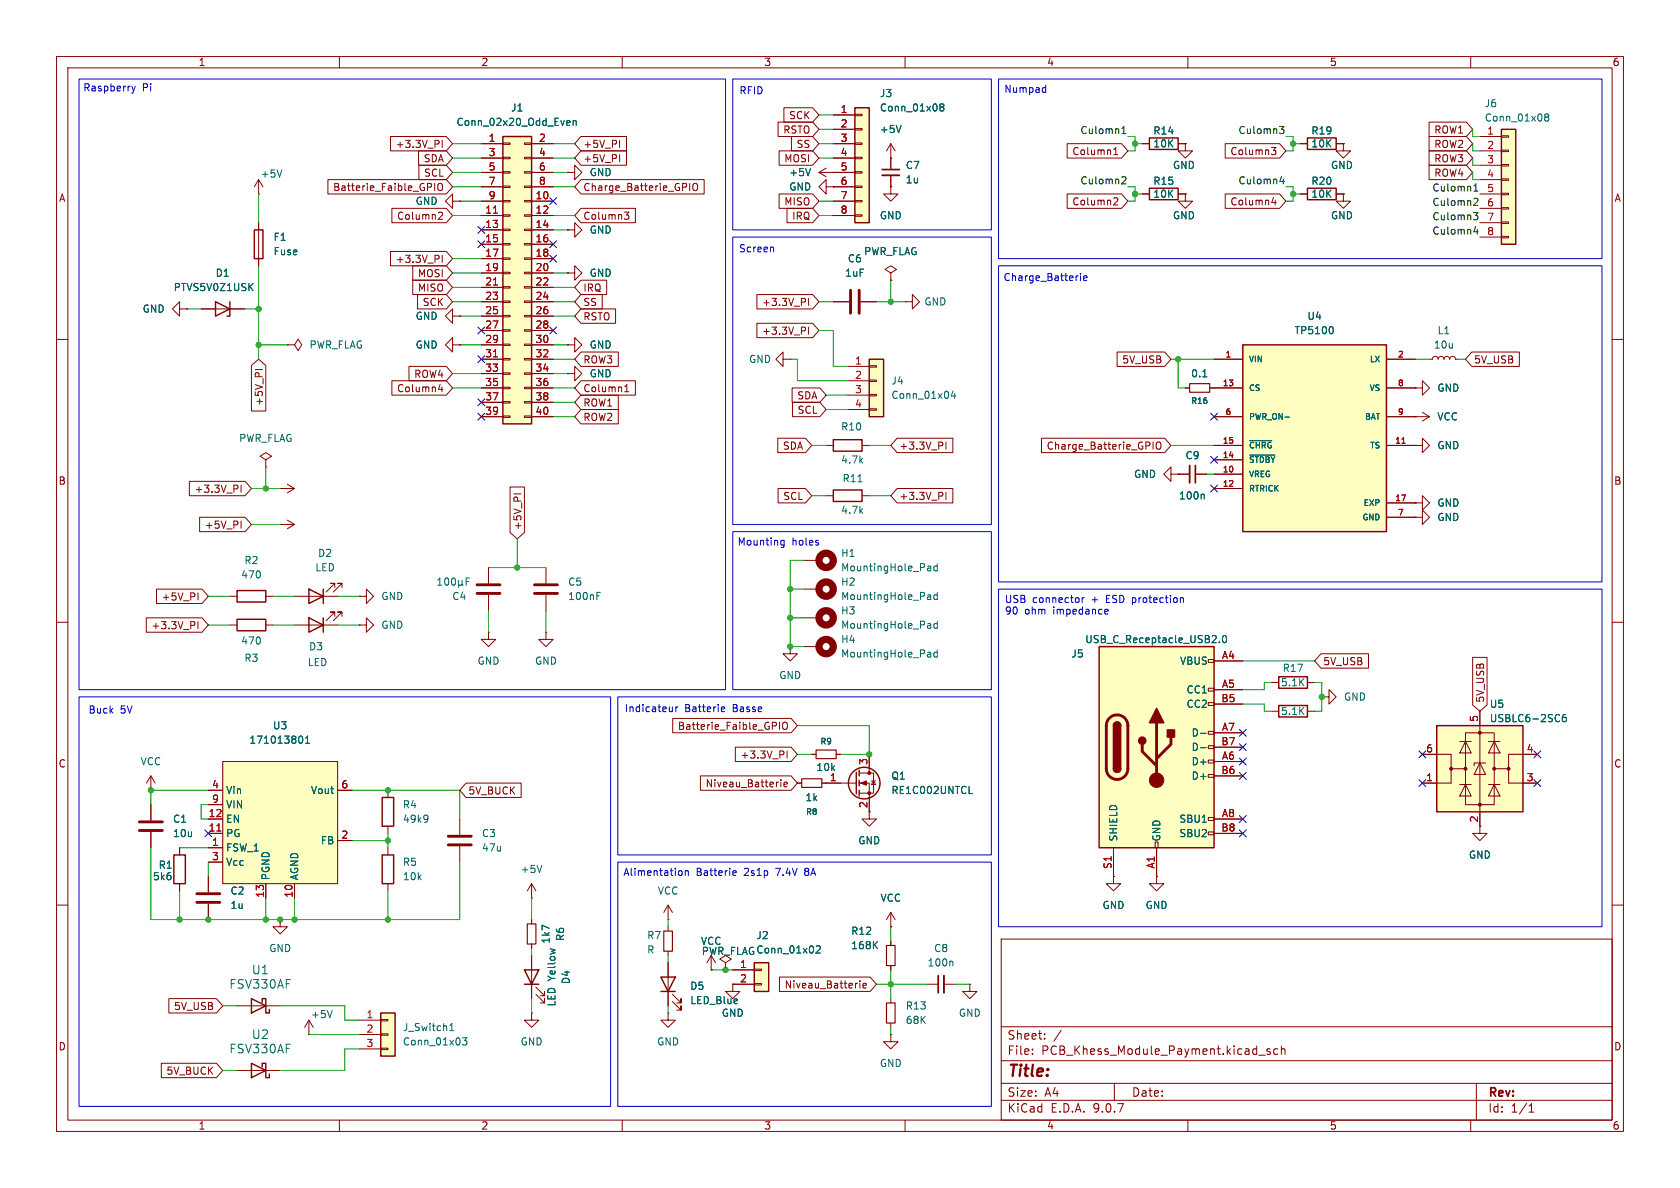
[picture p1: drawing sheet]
<svg xmlns="http://www.w3.org/2000/svg" width="297mm" height="210mm" viewBox="0 0 297 210" stroke-linecap="round" stroke-linejoin="round" font-family="sans-serif">
<defs><g id="words">
<text font-size="2.8" fill="#840000" x="178" y="190.9">Title:</text>
<g font-size="2.1" fill="#006464">
<text x="44.4" y="172.4">U1</text>
<text x="40.4" y="175">FSV330AF</text>
<text x="44.4" y="183.9">U2</text>
<text x="40.4" y="186.4">FSV330AF</text>
</g>
<g font-size="2.1" fill="#840000">
<text x="178" y="184">Sheet:</text>
<text x="178" y="186.7">File:</text>
<text x="184.1" y="186.7">PCB_Khess_Module_Payment.kicad_sch</text>
<text x="178" y="196.9">KiCad</text>
<text x="178" y="194.1">Size:</text>
<text x="184.7" y="194.1">A4</text>
<text x="185.7" y="196.9">E.D.A.</text>
<text x="193.3" y="196.9">9.0.7</text>
<text x="200" y="194.1">Date:</text>
<text x="263" y="194.3">Rev:</text>
<text x="263" y="196.9">Id:</text>
<text x="267.1" y="196.9">1/1</text>
</g>
<g font-size="1.8" fill="#840000">
<text x="35" y="11.9">1</text>
<text x="85" y="11.9">2</text>
<text x="135" y="11.9">3</text>
<text x="185" y="11.9">4</text>
<text x="235" y="11.9">5</text>
<text x="285" y="11.9">6</text>
<text x="138.4" y="23.8">RSTO</text>
<text x="139.4" y="21.3">SCK</text>
<text x="253.5" y="23.8">ROW1</text>
<text x="69.9" y="26.4">+3.3V_PI</text>
<text x="74.8" y="28.9">SDA</text>
<text x="103" y="28.9">+5V_PI</text>
<text x="103" y="26.4">+5V_PI</text>
<text x="138.6" y="28.9">MOSI</text>
<text x="140.7" y="26.4">SS</text>
<text x="189.5" y="27.6">Column1</text>
<text x="217.4" y="27.6">Column3</text>
<text x="253.5" y="28.9">ROW3</text>
<text x="253.5" y="26.4">ROW2</text>
<text x="10.3" y="35.9">A</text>
<text x="58.8" y="34">Batterie_Faible_GPIO</text>
<text x="74.9" y="31.4">SCL</text>
<text x="103" y="34">Charge_Batterie_GPIO</text>
<text x="253.5" y="31.4">ROW4</text>
<text x="285.3" y="35.9">A</text>
<text x="70.1" y="39.1">Column2</text>
<text x="103" y="39.1">Column3</text>
<text x="138.6" y="36.5">MISO</text>
<text x="139.9" y="39.1">IRQ</text>
<text x="189.5" y="36.5">Column2</text>
<text x="217.4" y="36.5">Column4</text>
<text x="69.9" y="46.7">+3.3V_PI</text>
<text x="73.8" y="51.8">MISO</text>
<text x="73.8" y="49.2">MOSI</text>
<text x="103" y="51.8">IRQ</text>
<text x="74.6" y="54.3">SCK</text>
<text x="103" y="56.8">RSTO</text>
<text x="103" y="54.3">SS</text>
<text x="134.6" y="59.4">+3.3V_PI</text>
<text x="134.6" y="54.3">+3.3V_PI</text>
<text x="103" y="64.5">ROW3</text>
<text x="198.3" y="64.5">5V_USB</text>
<text x="260.5" y="64.5">5V_USB</text>
<text x="46.7" y="71.8" transform="rotate(-90 46.7 71.8)">+5V_PI</text>
<text x="70.1" y="69.5">Column4</text>
<text x="73.1" y="67">ROW4</text>
<text x="103" y="69.5">Column1</text>
<text x="140.8" y="70.8">SDA</text>
<text x="103" y="72.1">ROW1</text>
<text x="103" y="74.6">ROW2</text>
<text x="140.9" y="73.3">SCL</text>
<text x="138.3" y="79.7">SDA</text>
<text x="158.9" y="79.7">+3.3V_PI</text>
<text x="184.9" y="79.7">Charge_Batterie_GPIO</text>
<text x="10.3" y="85.9">B</text>
<text x="34.3" y="87.3">+3.3V_PI</text>
<text x="138.4" y="88.6">SCL</text>
<text x="158.9" y="88.6">+3.3V_PI</text>
<text x="285.3" y="85.9">B</text>
<text x="36.1" y="93.7">+5V_PI</text>
<text x="92.4" y="93.8" transform="rotate(-90 92.4 93.8)">+5V_PI</text>
<text x="28.5" y="106.4">+5V_PI</text>
<text x="26.7" y="111.4">+3.3V_PI</text>
<text x="233.8" y="117.8">5V_USB</text>
<text x="262.6" y="124.3" transform="rotate(-90 262.6 124.3)">5V_USB</text>
<text x="119.7" y="129.2">Batterie_Faible_GPIO</text>
<text x="10.3" y="135.9">C</text>
<text x="130.8" y="134.3">+3.3V_PI</text>
<text x="285.3" y="135.9">C</text>
<text x="82.7" y="140.7">5V_BUCK</text>
<text x="124.6" y="139.4">Niveau_Batterie</text>
<text x="153.4" y="142.9" transform="rotate(-90 153.4 142.9)">2</text>
<text x="261.4" y="145.5" transform="rotate(-90 261.4 145.5)">2</text>
<text x="30.7" y="178.8">5V_USB</text>
<text x="138.6" y="174.9">Niveau_Batterie</text>
<text x="10.3" y="185.9">D</text>
<text x="285.3" y="185.9">D</text>
<text x="29.3" y="190.2">5V_BUCK</text>
<text x="35" y="199.9">1</text>
<text x="85" y="199.9">2</text>
<text x="135" y="199.9">3</text>
<text x="185" y="199.9">4</text>
<text x="235" y="199.9">5</text>
<text x="285" y="199.9">6</text>
</g>
<g font-size="1.8" fill="#0000c2">
<text x="14.6" y="16.4">Raspberry</text>
<text x="25.2" y="16.4">Pi</text>
<text x="130.6" y="16.9">RFID</text>
<text x="177.4" y="16.6">Numpad</text>
<text x="177.3" y="49.9">Charge_Batterie</text>
<text x="130.3" y="96.5">Mounting</text>
<text x="140" y="96.5">holes</text>
<text x="177.5" y="106.7">USB</text>
<text x="182.5" y="106.7">connector</text>
<text x="193.1" y="106.7">+</text>
<text x="195.8" y="106.7">ESD protection</text>
<text x="177.5" y="108.7">90</text>
<text x="181.1" y="108.7">ohm</text>
<text x="186.3" y="108.7">impedance</text>
<text x="15.6" y="126.3">Buck</text>
<text x="21.3" y="126.3">5V</text>
<text x="110.4" y="126.1">Indicateur</text>
<text x="121" y="126.1">Batterie</text>
<text x="129.6" y="126.1">Basse</text>
<text x="110.1" y="155">Alimentation</text>
<text x="123.1" y="155">Batterie</text>
<text x="131.7" y="155">2s1p</text>
<text x="137.4" y="155">7.4V</text>
<text x="142.7" y="155">8A</text>
</g>
<g font-size="1.8" fill="#006464">
<text x="155.5" y="17.4">J3</text>
<text x="80.6" y="22.5">Conn_02x20_Odd_Even</text>
<text x="90.2" y="19.9">J1</text>
<text x="155.4" y="23.7">+5V</text>
<text x="155.5" y="19.9">Conn_01x08</text>
<text x="203.8" y="24">R14</text>
<text x="231.7" y="24">R19</text>
<text x="262.4" y="19.2">J6</text>
<text x="262.4" y="21.7">Conn_01x08</text>
<text x="203.8" y="26.3">10K</text>
<text x="231.7" y="26.3">10K</text>
<text x="46" y="31.6">+5V</text>
<text x="104.1" y="31.3">GND</text>
<text x="139.4" y="31.3">+5V</text>
<text x="139.4" y="33.9">GND</text>
<text x="160" y="30.1">C7</text>
<text x="160" y="32.6">1u</text>
<text x="203.8" y="32.9">R15</text>
<text x="203.8" y="35.2">10K</text>
<text x="207.3" y="30.1">GND</text>
<text x="231.7" y="32.9">R20</text>
<text x="231.7" y="35.2">10K</text>
<text x="235.2" y="30.1">GND</text>
<text x="73.4" y="36.4">GND</text>
<text x="104.1" y="41.5">GND</text>
<text x="155.4" y="39">GND</text>
<text x="207.3" y="39">GND</text>
<text x="235.2" y="39">GND</text>
<text x="48.3" y="42.8">F1</text>
<text x="48.3" y="45.3">Fuse</text>
<text x="149.8" y="46.6">C6</text>
<text x="152.7" y="45.3">PWR_FLAG</text>
<text x="30.6" y="51.7">PTVS5V0Z1USK</text>
<text x="38" y="49.1">D1</text>
<text x="104.1" y="49.1">GND</text>
<text x="149.3" y="49.1">1uF</text>
<text x="25.1" y="55.5">GND</text>
<text x="73.4" y="56.7">GND</text>
<text x="163.3" y="54.2">GND</text>
<text x="228.8" y="59.3">TP5100</text>
<text x="231" y="56.7">U4</text>
<text x="254" y="59.3">L1</text>
<text x="54.6" y="61.8">PWR_FLAG</text>
<text x="73.4" y="61.8">GND</text>
<text x="104.1" y="61.8">GND</text>
<text x="132.3" y="64.4">GND</text>
<text x="253.4" y="61.8">10u</text>
<text x="104.1" y="66.9">GND</text>
<text x="157.5" y="68.2">J4</text>
<text x="157.5" y="70.7">Conn_01x04</text>
<text x="210.5" y="66.9">0.1</text>
<text x="254" y="69.4">GND</text>
<text x="148.6" y="76.3">R10</text>
<text x="254" y="74.5">VCC</text>
<text x="42.2" y="78.3">PWR_FLAG</text>
<text x="148.6" y="82.1">4.7k</text>
<text x="209.5" y="81.4">C9</text>
<text x="254" y="79.6">GND</text>
<text x="148.9" y="85.4">R11</text>
<text x="200.4" y="84.7">GND</text>
<text x="208.3" y="88.5">100n</text>
<text x="254" y="89.8">GND</text>
<text x="148.6" y="91">4.7k</text>
<text x="254" y="92.3">GND</text>
<text x="43.1" y="99.9">R2</text>
<text x="55.6" y="101.2">LED</text>
<text x="56.1" y="98.7">D2</text>
<text x="148.6" y="98.7">H1</text>
<text x="148.6" y="101.2">MountingHole_Pad</text>
<text x="42.5" y="102.5">470</text>
<text x="67.3" y="106.3">GND</text>
<text x="79.9" y="106.3">C4</text>
<text x="100.3" y="103.7">C5</text>
<text x="100.3" y="106.3">100nF</text>
<text x="148.6" y="103.7">H2</text>
<text x="148.6" y="106.3">MountingHole_Pad</text>
<text x="67.3" y="111.4">GND</text>
<text x="148.6" y="108.8">H3</text>
<text x="148.6" y="111.4">MountingHole_Pad</text>
<text x="148.6" y="113.9">H4</text>
<text x="191.8" y="113.9">USB_C_Receptacle_USB2.0</text>
<text x="42.5" y="114.1">470</text>
<text x="43.1" y="117.2">R3</text>
<text x="54.3" y="118">LED</text>
<text x="54.5" y="115.2">D3</text>
<text x="84.3" y="117.7">GND</text>
<text x="94.5" y="117.7">GND</text>
<text x="148.6" y="116.4">MountingHole_Pad</text>
<text x="189.3" y="116.4">J5</text>
<text x="208.5" y="117.7">VBUS</text>
<text x="226.7" y="119">R17</text>
<text x="137.7" y="120.2">GND</text>
<text x="209.7" y="122.8">CC1</text>
<text x="209.7" y="125.3">CC2</text>
<text x="226.4" y="121.5">5.1K</text>
<text x="237.5" y="124.1">GND</text>
<text x="263.3" y="125.3">U5</text>
<text x="44" y="131.7">171013801</text>
<text x="48.2" y="129.1">U3</text>
<text x="210.6" y="130.4">D-</text>
<text x="226.4" y="126.6">5.1K</text>
<text x="263.3" y="127.9">USBLC6-2SC6</text>
<text x="24.8" y="135.5">VCC</text>
<text x="144.2" y="136.5">10k</text>
<text x="210.6" y="132.9">D-</text>
<text x="210.6" y="135.5">D+</text>
<text x="39.9" y="140.6">Vin</text>
<text x="39.9" y="143.1">VIN</text>
<text x="54.9" y="140.6">Vout</text>
<text x="71.1" y="143.1">R4</text>
<text x="142.3" y="141.8">1k</text>
<text x="157.5" y="140.6">RE1C002UNTCL</text>
<text x="157.5" y="138">Q1</text>
<text x="210.6" y="138">D+</text>
<text x="30.5" y="145.6">C1</text>
<text x="30.5" y="148.2">10u</text>
<text x="39.9" y="145.6">EN</text>
<text x="39.9" y="148.2">PG</text>
<text x="56.6" y="149.5">FB</text>
<text x="71.1" y="145.6">49k9</text>
<text x="85.1" y="148.2">C3</text>
<text x="151.6" y="149.5">GND</text>
<text x="197.7" y="148.8" transform="rotate(-90 197.7 148.8)">SHIELD</text>
<text x="205.3" y="148.8" transform="rotate(-90 205.3 148.8)">GND</text>
<text x="208.4" y="145.6">SBU1</text>
<text x="208.4" y="148.2">SBU2</text>
<text x="26.9" y="155.8">5k6</text>
<text x="27.9" y="153.8">R1</text>
<text x="39.9" y="150.7">FSW_1</text>
<text x="39.9" y="153.3">Vcc</text>
<text x="47.9" y="155.7" transform="rotate(-90 47.9 155.7)">PGND</text>
<text x="52.9" y="155.7" transform="rotate(-90 52.9 155.7)">AGND</text>
<text x="71.1" y="153.3">R5</text>
<text x="71.1" y="155.8">10k</text>
<text x="85.1" y="150.7">47u</text>
<text x="91.9" y="154.5">+5V</text>
<text x="259.6" y="152">GND</text>
<text x="40.6" y="158.3">C2</text>
<text x="40.6" y="160.9">1u</text>
<text x="116.2" y="158.3">VCC</text>
<text x="155.6" y="159.6">VCC</text>
<text x="194.8" y="160.9">GND</text>
<text x="202.4" y="160.9">GND</text>
<text x="97.4" y="166.9" transform="rotate(-90 97.4 166.9)">1k7</text>
<text x="99.9" y="166.4" transform="rotate(-90 99.9 166.4)">R6</text>
<text x="114.3" y="166.2">R7</text>
<text x="123.8" y="167.2">VCC</text>
<text x="133.6" y="166.2">J2</text>
<text x="150.4" y="168">168K</text>
<text x="150.4" y="165.5">R12</text>
<text x="47.5" y="168.5">GND</text>
<text x="114.3" y="168.8">R</text>
<text x="124" y="169">PWR_FLAGConn_01x02</text>
<text x="163.9" y="171">100n</text>
<text x="165" y="168.5">C8</text>
<text x="98.4" y="178" transform="rotate(-90 98.4 178)">LED Yellow</text>
<text x="100.9" y="174.1" transform="rotate(-90 100.9 174.1)">D4</text>
<text x="121.9" y="175.2">D5</text>
<text x="121.9" y="177.7">LED_Blue</text>
<text x="127.5" y="179.9">GND</text>
<text x="160" y="178.7">R13</text>
<text x="169.4" y="179.9">GND</text>
<text x="54.9" y="180.2">+5V</text>
<text x="71.1" y="185">Conn_01x03</text>
<text x="71.1" y="182.5">J_Switch1</text>
<text x="91.9" y="185">GND</text>
<text x="116.1" y="185">GND</text>
<text x="160" y="181.2">68K</text>
<text x="155.4" y="188.8">GND</text>
</g>
<g font-size="1.8" fill="#a90000">
<text x="148.5" y="20.1">1</text>
<text x="148.5" y="22.6">2</text>
<text x="262.8" y="23.9">1</text>
<text x="86.3" y="25.1">1</text>
<text x="86.3" y="27.7">3</text>
<text x="95.2" y="25.1">2</text>
<text x="95.2" y="27.7">4</text>
<text x="148.5" y="25.1">3</text>
<text x="148.5" y="27.7">4</text>
<text x="262.8" y="26.4">2</text>
<text x="262.8" y="29">3</text>
<text x="86.3" y="30.2">5</text>
<text x="86.3" y="32.8">7</text>
<text x="86.3" y="35.3">9</text>
<text x="94.6" y="35.3">10</text>
<text x="95.2" y="30.2">6</text>
<text x="95.2" y="32.8">8</text>
<text x="148.5" y="30.2">5</text>
<text x="148.5" y="32.8">6</text>
<text x="148.5" y="35.3">7</text>
<text x="262.8" y="31.5">4</text>
<text x="262.8" y="34">5</text>
<text x="85.7" y="37.8">11</text>
<text x="85.7" y="40.4">13</text>
<text x="94.6" y="37.8">12</text>
<text x="94.6" y="40.4">14</text>
<text x="148.5" y="37.8">8</text>
<text x="262.8" y="36.6">6</text>
<text x="262.8" y="39.1">7</text>
<text x="262.8" y="41.7">8</text>
<text x="85.7" y="42.9">15</text>
<text x="85.7" y="45.5">17</text>
<text x="94.6" y="42.9">16</text>
<text x="94.6" y="45.5">18</text>
<text x="85.7" y="48">19</text>
<text x="85.7" y="50.5">21</text>
<text x="85.7" y="53.1">23</text>
<text x="94.6" y="48">20</text>
<text x="94.6" y="50.5">22</text>
<text x="94.6" y="53.1">24</text>
<text x="85.7" y="55.6">25</text>
<text x="85.7" y="58.2">27</text>
<text x="94.6" y="55.6">26</text>
<text x="94.6" y="58.2">28</text>
<text x="85.7" y="60.7">29</text>
<text x="85.7" y="63.2">31</text>
<text x="85.7" y="65.8">33</text>
<text x="94.6" y="60.7">30</text>
<text x="94.6" y="63.2">32</text>
<text x="94.6" y="65.8">34</text>
<text x="151.1" y="64.5">1</text>
<text x="85.7" y="68.3">35</text>
<text x="85.7" y="70.9">37</text>
<text x="94.6" y="68.3">36</text>
<text x="94.6" y="70.9">38</text>
<text x="151.1" y="67.1">2</text>
<text x="151.1" y="69.6">3</text>
<text x="85.7" y="73.4">39</text>
<text x="94.6" y="73.4">40</text>
<text x="151.1" y="72.1">4</text>
<text x="215.9" y="116.6">A4</text>
<text x="215.8" y="124.2">B5</text>
<text x="215.9" y="121.7">A5</text>
<text x="215.8" y="131.8">B7</text>
<text x="215.9" y="129.3">A7</text>
<text x="261.4" y="127.7" transform="rotate(-90 261.4 127.7)">5</text>
<text x="153.4" y="135.3" transform="rotate(-90 153.4 135.3)">3</text>
<text x="215.8" y="136.9">B6</text>
<text x="215.9" y="134.4">A6</text>
<text x="252" y="133.1">6</text>
<text x="269.8" y="133.1">4</text>
<text x="37.4" y="139.4">4</text>
<text x="37.4" y="142">9</text>
<text x="60.3" y="139.4">6</text>
<text x="146.6" y="138.2">1</text>
<text x="252" y="138.2">1</text>
<text x="269.8" y="138.2">3</text>
<text x="36.8" y="144.5">12</text>
<text x="36.8" y="147.1">11</text>
<text x="37.4" y="149.6">1</text>
<text x="60.3" y="148.3">2</text>
<text x="215.8" y="147.1">B8</text>
<text x="215.9" y="144.5">A8</text>
<text x="37.4" y="152.1">3</text>
<text x="196.6" y="153.7" transform="rotate(-90 196.6 153.7)">S1</text>
<text x="204.2" y="153.7" transform="rotate(-90 204.2 153.7)">A1</text>
<text x="46.7" y="158.8" transform="rotate(-90 46.7 158.8)">13</text>
<text x="51.8" y="158.8" transform="rotate(-90 51.8 158.8)">10</text>
<text x="130.7" y="171.2">1</text>
<text x="130.7" y="173.7">2</text>
<text x="64.7" y="180.1">1</text>
<text x="64.7" y="182.6">2</text>
<text x="64.7" y="185.2">3</text>
</g>
<g font-size="1.8" fill="#0f0f0f">
<text x="190.9" y="23.8">Culomn1</text>
<text x="218.8" y="23.8">Culomn3</text>
<text x="190.9" y="32.7">Culomn2</text>
<text x="218.8" y="32.7">Culomn4</text>
<text x="253.1" y="33.9">Culomn1</text>
<text x="253.1" y="41.6">Culomn4</text>
<text x="253.1" y="36.5">Culomn2</text>
<text x="253.1" y="39">Culomn3</text>
</g>
<text font-size="1.8" fill="#000bff" x="130.6" y="44.8">Screen</text>
<g font-size="1.4" fill="#a90000">
<text x="216.6" y="63.2">1</text>
<text x="247" y="63.2">2</text>
<text x="216.1" y="68.3">13</text>
<text x="247" y="68.3">8</text>
<text x="216.6" y="73.4">6</text>
<text x="247" y="73.4">9</text>
<text x="216.1" y="78.5">15</text>
<text x="216.1" y="81">14</text>
<text x="216.1" y="83.6">10</text>
<text x="246.6" y="78.5">11</text>
<text x="216.1" y="86.1">12</text>
<text x="246.6" y="88.6">17</text>
<text x="247" y="91.2">7</text>
</g>
<g font-size="1.4" fill="#006464">
<text x="220.7" y="64.2">VIN</text>
<text x="242" y="64.2">LX</text>
<text x="210.5" y="71.6">R16</text>
<text x="220.7" y="69.3">CS</text>
<text x="242" y="69.3">VS</text>
<text x="220.7" y="74.4">PWR_ON-</text>
<text x="241.2" y="74.4">BAT</text>
<text x="220.7" y="79.5">~{CHRG}</text>
<text x="220.7" y="82">~{STDBY}</text>
<text x="242.1" y="79.5">TS</text>
<text x="220.7" y="84.6">VREG</text>
<text x="220.7" y="87.1">RTRICK</text>
<text x="240.9" y="89.6">EXP</text>
<text x="240.7" y="92.2">GND</text>
<text x="144.9" y="131.8">R9</text>
<text x="142.4" y="144.2">R8</text>
</g>
</g></defs>
<g fill="none" stroke="#840000" stroke-width=".18">
<path d="M10 10h277v190h-277zM12 12h273v186h-273zM60 10v2M110 10v2M160 10v2M210 10v2M260 10v2M35.6 54.6h7.6M10 60h2M285 60h2M10 110h2M86.4 111.8v1.2h1.2l-1.2 1.3-1.3-1.3h1.3"/>
<path d="M86.4 111.8h.1M285 110h2M10 160h2M177 166h108v32h-108zM285 160h2M60 198v2M110 198v2M160 198v2M177 194.5h108M177 191.5h108M177 187.5h108M177 181.5h108"/>
<path d="M182.5 186.3v.1M182.5 185.5v.1M184.7 183.6v.1M184.7 182.8v.1M187.6 182.1l-1.3 2M197 191.5v3M210 198v2M222.5 186.5h1.2M224.5 185.5l-.3-.1-.2 .2v.2l.5 .2v.3h-.5M225.9 185.5l-.4-.1-.3 .3v.4l.1 .2h.6M226.5 185.5l.2-.1 .4 .1 .1 .9M226.5 184.9v1.5"/>
<path d="M260 198v2M261 191.5v6.5M270.3 196.6h.9M270.3 195.5l.4-.4v1.5"/>
</g>
<path d="M38.1 53.3l2.5 1.3-2.5 1.3zM40.6 53.3v2.6h-.5" fill="none" stroke="#840000" stroke-width=".25"/>
<path d="M44.2 50.7l.5 .7M44.7 50.1l-.7 .7" fill="none" stroke="#006464" stroke-width=".18"/>
<path d="M133.3 170.2h2.6v5.1h-2.6z" fill="#ffffc2"/>
<path d="M231.1 24.4h5.1v2h-5.1zM231.1 33.3h5.1v2h-5.1zM133.3 170.2h2.6v5.1h-2.6z" fill="none" stroke="#840000" stroke-width=".25"/>
<g fill="none" stroke="#840000" stroke-width=".18">
<path d="M229.9 25.4h1.2M229.9 34.3h1.2M236.2 25.4h1.3M236.2 34.3h1.3M96.5 111.8v1.2h1.3l-1.3 1.3-1.3-1.3h1.3M96.5 111.8h.1M118.1 162.6h.1M118.1 160v2.6M118.1 163.8v.8M118.1 168.1v.8M118.1 160l-.8 1.3M118.1 160l.8 1.3"/>
<path d="M125.7 171.5h.1M125.7 168.9l-.7 1.3M125.7 168.9l.8 1.3M125.7 168.9v2.6M129.5 171.5h3.8M129.5 174h3.8M133.3 171.3h1.3v.3h-1.3zM133.3 173.9h1.3v.2h-1.3zM157.5 166.4v.7M157.5 170.7v.8M157.5 182.9v1.3h1.2l-1.2 1.2-1.3-1.2h1.3M157.5 182.9h.1"/>
</g>
<path d="M144.3 167.3l.5-.1 .2 .4-.8 .9h.8M154.6 167l.5 .7M155.1 166.4l-.7 .8" fill="none" stroke="#006464" stroke-width=".18"/>
<path d="M117.3 164.6h1.6v3.5h-1.6zM156.7 167.1h1.5v3.6h-1.5z" fill="none" stroke="#840000" stroke-width=".2"/>
<path d="M254 128.3h15.2v15.2h-15.2z" fill="#ffffc2"/>
<path d="M203.2 24.4h5.1v2h-5.1zM203.2 33.3h5.1v2h-5.1zM45 40.6h1.5v5.1h-1.5zM226.1 119.6h5v2.1h-5zM226.1 124.7h5v2h-5zM254 128.3h15.2v15.2h-15.2z" fill="none" stroke="#840000" stroke-width=".25"/>
<g fill="none" stroke="#840000" stroke-width=".18">
<path d="M45.7 39.4v7.6M157.5 33v1.3h1.2l-1.2 1.3-1.3-1.3h1.3M157.5 33h.1M157.5 27.9h.1M157.5 25.4v4.6M157.5 31v2M157.5 25.4l-.8 1.3M157.5 25.4l.7 1.3M201.9 25.4h1.3M201.9 34.3h1.3M208.3 25.4h1.2M208.3 34.3h1.2"/>
<path d="M209.5 25.4v1.3h1.3l-1.3 1.2-1.2-1.2h1.2M209.5 25.4h.1M100.3 66h1.3v-1.2l1.3 1.2-1.3 1.3v-1.3M100.3 66h.1M100.3 61h1.3v-1.3l1.3 1.3-1.3 1.2v-1.2M100.3 61h.1M138.4 63.5v-1.3l-1.2 1.3 1.2 1.3v-1.3h1.3M139.7 63.5h.1M47 81.3l1-.7-1-.6-1 .6 1 .7v1.3M47 82.6h.1M96.5 100.3v2.8M96.5 105.2v2.8"/>
<path d="M139.7 114.3v1.3h1.3l-1.3 1.2-1.3-1.2h1.3M139.7 114.3h.1M224.8 120.7h1.3M224.8 125.7h1.3M231.1 120.7h1.3M231.1 125.7h1.3M233.7 123.2h1.2v-1.3l1.3 1.3-1.3 1.3v-1.3M233.7 123.2h.1M251.5 133.4h5v2.5h2.6M256.5 135.9v2.5h-5M258.1 131.1h2M258.1 138.7h2"/>
<path d="M259.1 129.5h5.1v12.7h-5.1zM259.1 131.1l1 2h-2zM259.1 138.7l1 2h-2zM261.6 134.9l1 2h-2zM261.6 125.7v21.6h1.3l-1.3 1.3-1.3-1.3h1.3M262.6 134.9h-2v.5M263.1 131.1h2.1M263.1 138.7h2.1M264.2 131.1l1 2h-2.1zM264.2 138.7l1 2h-2.1zM266.7 135.9v2.5h5.1M271.8 133.4h-5.1v2.5h-2.5"/>
<path d="M157.5 176.5v.8M157.5 180.8v.8"/>
</g>
<g fill="#840000" stroke="#840000" stroke-width=".18">
<circle cx="256.5" cy="135.9" r=".25"/>
<circle cx="259.1" cy="135.9" r=".25"/>
<circle cx="261.6" cy="129.5" r=".25"/>
<circle cx="261.6" cy="142.2" r=".25"/>
<circle cx="264.2" cy="135.9" r=".25"/>
<circle cx="266.7" cy="135.9" r=".25"/>
</g>
<path d="M159.3 22.2l-.4 1.2M105.5 105.3h.4M105.5 104.7h.6M276.8 126.3l-.4 .1a.86 .86 0 0 0 0 1.2l.5-.1v-.5l-.2-.2h-.3l-.2 .2" fill="none" stroke="#006464" stroke-width=".18"/>
<path d="M156.7 177.3h1.5v3.5h-1.5z" fill="none" stroke="#840000" stroke-width=".2"/>
<path d="M94.5 103.4h4.1M94.5 104.9h4.1" fill="none" stroke="#840000" stroke-width=".51"/>
<path d="M156 30h3" fill="none" stroke="#840000" stroke-width=".3"/>
<path d="M156 31h3" fill="none" stroke="#840000" stroke-width=".33"/>
<path d="M151.1 19.1h2.6v20.3h-2.6z" fill="#ffffc2"/>
<path d="M151.1 19.1h2.6v20.3h-2.6zM30.7 151.1h2.1v5.1h-2.1zM44.4 176.5l2.6 1.3-2.6 1.3zM46.4 177.2v-.7h.6v2.6h.6v-.7M44.4 188l2.6 1.2-2.6 1.3zM46.4 188.6v-.6h.6v2.5h.6v-.6" fill="none" stroke="#840000" stroke-width=".25"/>
<g fill="none" stroke="#840000" stroke-width=".18">
<path d="M45.7 34.3h.1M45.7 31.8l-.7 1.2M45.7 31.8l.8 1.2M45.7 31.8v2.5M80 35.6v-1.3l-1.3 1.3 1.3 1.2v-1.2h1.3M81.3 35.6h.1M144.8 30.5h6.3M144.8 30.5l1.2 .7M146 33v-1.2l-1.2 1.2 1.2 1.3v-1.3h1.3M146 29.7l-1.2 .8M147.3 30.5h.1M147.3 33h.1"/>
<path d="M147.3 20.3h3.8M147.3 22.9h3.8M147.3 25.4h3.8M147.3 27.9h3.8M147.3 33h3.8M147.3 35.6h3.8M147.3 38.1h3.8M151.1 20.2h1.3v.2h-1.3zM151.1 22.7h1.3v.3h-1.3zM151.1 25.3h1.3v.2h-1.3zM151.1 27.8h1.3v.3h-1.3zM151.1 30.4h1.3v.2h-1.3z"/>
<path d="M151.1 32.9h1.3v.2h-1.3zM151.1 35.4h1.3v.3h-1.3zM151.1 38h1.3v.2h-1.3zM209.5 34.3v1.3h1.3l-1.3 1.2-1.2-1.2h1.2M209.5 34.3h.1M237.5 34.3v1.3h1.3l-1.3 1.2-1.3-1.2h1.3M237.5 34.3h.1M237.5 25.4v1.3h1.3l-1.3 1.2-1.3-1.2h1.3M237.5 25.4h.1M80 55.9v-1.3l-1.3 1.3 1.3 1.3v-1.3h1.3M81.3 55.9h.1M157.5 48.3l1-.7-1-.6-1 .6 1 .7v1.2"/>
<path d="M157.5 49.5h.1M50.8 61h1.3l.6-1.1 .6 1.1-.6 1-.6-1M50.8 61h.1M80 61v-1.3l-1.3 1.3 1.3 1.2v-1.2h1.3M81.3 61h.1M26.7 139.7h.1M26.7 137.2v2.5M26.7 137.2l-.8 1.2M26.7 137.2l.7 1.2M26.7 142.2v2.8M26.7 147.1v2.8M31.7 149.9v1.2"/>
<path d="M31.7 156.2v1.3M36.8 154.9v2.8M36.8 159.8v2.8M41.9 177.8h7.6M49.5 162.6v1.2h1.3l-1.3 1.3-1.2-1.3h1.2M49.5 162.6h.1M94 179.1v1.2h1.2l-1.2 1.3-1.3-1.3h1.3M94 179.1h.1M41.9 189.2h7.6M54.6 182.9h.1M54.6 180.3l-.8 1.3M54.6 180.3l.8 1.3"/>
<path d="M54.6 180.3v2.6"/>
</g>
<path d="M166.4 18.9l-.3-.2 .3-.3h.2l.3 .2-.3 .3M166.4 18.9l-.3 .2 .1 .4 .2 .1h.3l.2-.2v-.3l-.3-.2M166.4 18.9h.2M49.8 30l-.4 1.3M143.3 29.8l-.4 1.3M58.7 178.6l-.4 1.3" fill="none" stroke="#006464" stroke-width=".18"/>
<path d="M24.6 145.3h4.1M24.6 146.8h4.1M34.8 158h4.1M34.8 159.5h4.1" fill="none" stroke="#840000" stroke-width=".51"/>
<path d="M67.3 179.1h2.5v7.6h-2.5z" fill="#ffffc2"/>
<path d="M67.3 179.1h2.5v7.6h-2.5z" fill="none" stroke="#840000" stroke-width=".25"/>
<path d="M63.5 180.3h3.8M63.5 182.9h3.8M63.5 185.4h3.8M67.3 180.2h1.3v.3h-1.3zM67.3 182.8h1.3v.2h-1.3zM67.3 185.3h1.3v.2h-1.3z" fill="none" stroke="#840000" stroke-width=".18"/>
<path d="M79.5 182.2h.7M79.5 181.3l.4-.4v1.3M81.8 183.5h.7l-.4 .4 .4 .2v.5l-.2 .1-.5-.1" fill="none" stroke="#006464" stroke-width=".18"/>
<path d="M39.4 134.6h20.3v21.6h-20.3z" fill="#ffffc2"/>
<g fill="none" stroke="#840000" stroke-width=".18">
<path d="M142.2 99.1h2.6M142.2 109.2h2.6M142.2 104.1h2.6M142.2 114.3h2.6M36.8 139.7h2.6M39.4 134.6h20.3v21.6h-20.3zM59.7 139.7h2.5M68.6 139.7v1.3M146 138.4h5.4M151.9 136.7h2.5v3.5h-2.5M151.9 138.4h1.8v5.1M153.7 133.4v3.3"/>
<path d="M154.1 138h.7M154.4 138l.4 .7h-.7zM36.8 142.2h2.6M36.8 144.8h2.6M36.8 147.3h2.6M36.8 149.9h2.6M36.8 152.4h2.6M47 156.2v2.6M52.1 156.2v2.6M59.7 148.6h2.5M68.6 146.1v1.2M68.6 149.9v1.2"/>
<path d="M68.6 156.2v1.3M81.3 144.8v2.8M81.3 149.6v2.8M94 158.8h.1M94 156.2l-.8 1.3M94 156.2l.7 1.3M94 156.2v2.6M94 162.6v.7M94 166.9v.7M94 168.9v7.6M94.7 175.8l1.6 1.5v-.8v.8h-.8M94.7 174.5l1.6 1.5v-.7v.7h-.8"/>
</g>
<path d="M38.3 146.9h.8" fill="none" stroke="#a90000" stroke-width=".18"/>
<g fill="none" stroke="#006464" stroke-width=".18">
<path d="M165.7 99.6v1.3M164.1 100.1h.4v.8M164.1 105.1l.4 .1v.8M164.1 110.2l.4 .1v.8M164.1 115.3l.4 .1v.7M164.5 111l-.4 .1M164.5 110.5l-.4 .1M164.5 100.8l-.4 .1M164.5 100.4h-.4M164.5 105.9l-.4 .1M164.5 105.4l-.4 .1M164.5 116.1h-.4"/>
<path d="M164.5 115.6l-.4 .1M165.7 110.3l-.4-.1-.2 .3 .1 .5h.5M165.7 104.7v1.3M165.7 109.8v1.3M165.7 114.9v1.2M165.7 100.1h-.4l-.2 .2 .1 .5h.5M165.7 105.2l-.4-.1-.2 .3 .1 .5h.5M165.7 115.4l-.4-.1-.2 .2 .1 .6h.5M53.1 130.1a.68 .68 0 0 1 .4 .7 .68 .68 0 0 1-.4 .6M54 131.4h.7M54 130.5l.4-.4v1.3M75.4 144.1l.2 .1a1.07 1.07 0 0 1-.1 1"/>
<path d="M75.6 144.6l-.2 .3M95.8 153l-.4 1.2M171.3 140.3h.6"/>
</g>
<g fill="none" stroke="#840000" stroke-width=".25">
<path d="M151.4 136.5v3.8M151.9 136.1v1.1M151.9 137.9v1M151.9 139.7v1M67.6 151.1h2v5.1h-2zM67.6 141h2v5.1h-2zM92.7 171.5h2.5l-1.2 2.5zM92.7 174h2.5"/>
<circle cx="152.8" cy="138.4" r="2.79"/>
</g>
<path d="M79.2 147.8h4.1M79.2 149.4h4.1" fill="none" stroke="#840000" stroke-width=".51"/>
<path d="M93.2 163.3h1.5v3.6h-1.5z" fill="none" stroke="#840000" stroke-width=".2"/>
<g fill="#840000" stroke="#840000" stroke-width=".18">
<path d="M152.1 138.4l1.1-.4v.8z"/>
<circle cx="153.7" cy="136.7" r=".25"/>
<circle cx="153.7" cy="140.2" r=".25"/>
</g>
<g fill="none" stroke="#840000" stroke-width="1.3">
<circle cx="146" cy="99.1" r="1.27"/>
<circle cx="146" cy="114.3" r="1.27"/>
<circle cx="146" cy="104.1" r="1.27"/>
<circle cx="146" cy="109.2" r="1.27"/>
</g>
<path d="M153.7 63.5h2.5v10.2h-2.5z" fill="#ffffc2"/>
<path d="M147.3 77.7h5.1v2.1h-5.1zM153.7 63.5h2.5v10.2h-2.5zM147.3 86.6h5.1v2h-5.1z" fill="none" stroke="#840000" stroke-width=".25"/>
<g fill="none" stroke="#840000" stroke-width=".18">
<path d="M100.3 30.5h1.3v-1.3l1.3 1.3-1.3 1.3v-1.3M100.3 30.5h.1M146 78.7h1.3M149.9 64.8h3.8M149.9 67.3h3.8M149.9 69.9h3.8M149.9 72.4h3.8M152.4 78.7h1.3M153.7 64.6h1.2v.3h-1.2zM153.7 67.2h1.2v.2h-1.2zM153.7 69.7h1.2v.3h-1.2zM153.7 72.3h1.2v.2h-1.2z"/>
<path d="M250.2 68.6h1.3v-1.3l1.2 1.3-1.2 1.3v-1.3M250.2 68.6h.1M146 87.6h1.3M152.4 87.6h1.3M141 138.4h.7M143.5 133.4h.8M145.3 138.4h.7M147.8 133.4h.8M153.7 143.5v1.3h1.2l-1.2 1.3-1.3-1.3h1.3"/>
</g>
<path d="M168.5 69.1l-.3 .9h.8M168.8 69.6v.8M151.7 85.2h.7" fill="none" stroke="#006464" stroke-width=".18"/>
<path d="M141.7 137.7h3.6v1.5h-3.6zM144.3 132.6h3.5v1.5h-3.5z" fill="none" stroke="#840000" stroke-width=".2"/>
<path d="M219.7 61h25.4v33h-25.4z" fill="#ffffc2"/>
<path d="M219.7 61h25.4v33h-25.4z" fill="none" stroke="#840000" stroke-width=".25"/>
<g fill="none" stroke="#840000" stroke-width=".18">
<path d="M100.3 40.6h1.3v-1.2l1.3 1.2-1.3 1.3v-1.3M100.3 40.6h.1M209.5 68.6h.8M213.9 68.6h5.8M214.6 63.5h5.1M214.6 73.7h5.1M214.6 78.7h5.1M245.1 63.5h5.1M245.1 68.6h5.1M245.1 73.7h7.6M245.1 78.7h5.1M250.2 73.7h.1"/>
<path d="M251.5 72.9l1.2 .8M252.7 73.7l-1.2 .7M208.3 83.8h2M211.3 83.8h2.1M214.6 81.3h5.1M214.6 83.8h5.1M214.6 86.4h5.1M245.1 88.9h5.1M245.1 91.4h5.1"/>
</g>
<path d="M235.4 57.7a.79 .79 0 0 1 0 1.3M212.6 66.6h.8M220.9 77.9h3.9M227.2 73.7h.7M212.7 87.4l.2 .1v.7M220.9 80.4h4.5" fill="none" stroke="#006464" stroke-width=".18"/>
<path d="M247.8 78.4h.6" fill="none" stroke="#a90000" stroke-width=".18"/>
<path d="M210.3 67.8h3.6v1.5h-3.6z" fill="none" stroke="#840000" stroke-width=".2"/>
<path d="M211.3 82.3v3" fill="none" stroke="#840000" stroke-width=".3"/>
<path d="M210.3 82.3v3" fill="none" stroke="#840000" stroke-width=".33"/>
<path d="M265.4 22.9h2.6v20.3h-2.6z" fill="#ffffc2"/>
<path d="M265.4 22.9h2.6v20.3h-2.6z" fill="none" stroke="#840000" stroke-width=".25"/>
<g fill="none" stroke="#840000" stroke-width=".18">
<path d="M261.6 24.1h3.8M261.6 26.7h3.8M261.6 29.2h3.8M261.6 31.8h3.8M261.6 34.3h3.8M261.6 36.8h3.8M261.6 39.4h3.8M265.4 24h1.3v.3h-1.3zM265.4 26.5h1.3v.3h-1.3zM265.4 29.1h1.3v.2h-1.3zM265.4 31.6h1.3v.3h-1.3zM265.4 34.2h1.3v.2h-1.3z"/>
<path d="M265.4 36.7h1.3v.3h-1.3zM265.4 39.2h1.3v.3h-1.3zM261.6 41.9h3.8M265.4 41.8h1.3v.2h-1.3z"/>
</g>
<path d="M273.3 20.7l-.2-.3 .2-.3h.3l.2 .3-.2 .3M273.3 20.7l-.2 .2v.4l.2 .1 .4-.1 .1-.1v-.3l-.2-.2M273.3 20.7h.3" fill="none" stroke="#006464" stroke-width=".18"/>
<path d="M88.9 24.1h5.1v50.8h-5.1z" fill="#ffffc2"/>
<path d="M88.9 24.1h5.1v50.8h-5.1zM41.9 109.5h5.1v2h-5.1zM54.6 104.1l2.5 1.3-2.5 1.3zM54.6 109.2l2.5 1.3-2.5 1.3zM57.1 104.1v2.6M57.1 109.2v2.6" fill="none" stroke="#840000" stroke-width=".25"/>
<g fill="none" stroke="#840000" stroke-width=".18">
<path d="M85.1 25.4h3.8M85.1 27.9h3.8M85.1 30.5h3.8M85.1 33h3.8M85.1 35.6h3.8M85.1 38.1h3.8M88.9 25.3h1.3v.2h-1.3zM88.9 27.8h1.3v.3h-1.3zM88.9 30.4h1.3v.2h-1.3zM88.9 32.9h1.3v.2h-1.3zM88.9 35.4h1.3v.3h-1.3zM88.9 38h1.3v.2h-1.3z"/>
<path d="M92.7 25.3h1.3v.2h-1.3zM92.7 27.8h1.3v.3h-1.3zM92.7 30.4h1.3v.2h-1.3zM92.7 32.9h1.3v.2h-1.3zM92.7 35.4h1.3v.3h-1.3zM92.7 38h1.3v.2h-1.3zM94 25.4h3.8M94 27.9h3.8M94 30.5h3.8M94 33h3.8M94 35.6h3.8M94 38.1h3.8"/>
<path d="M85.1 40.6h3.8M85.1 43.2h3.8M85.1 45.7h3.8M85.1 48.3h3.8M85.1 50.8h3.8M85.1 53.3h3.8M85.1 55.9h3.8M85.1 58.4h3.8M88.9 40.5h1.3v.3h-1.3zM88.9 43.1h1.3v.2h-1.3zM88.9 45.6h1.3v.2h-1.3zM88.9 48.1h1.3v.3h-1.3z"/>
<path d="M88.9 50.7h1.3v.2h-1.3zM88.9 53.2h1.3v.3h-1.3zM88.9 55.8h1.3v.2h-1.3zM88.9 58.3h1.3v.2h-1.3zM92.7 40.5h1.3v.3h-1.3zM92.7 43.1h1.3v.2h-1.3zM92.7 45.6h1.3v.2h-1.3zM92.7 48.1h1.3v.3h-1.3zM92.7 50.7h1.3v.2h-1.3zM92.7 53.2h1.3v.3h-1.3zM92.7 55.8h1.3v.2h-1.3zM92.7 58.3h1.3v.2h-1.3z"/>
<path d="M94 40.6h3.8M94 43.2h3.8M94 45.7h3.8M94 48.3h3.8M94 50.8h3.8M94 53.3h3.8M94 55.9h3.8M94 58.4h3.8M100.3 48.3h1.3v-1.3l1.3 1.3-1.3 1.2v-1.2M100.3 48.3h.1M147.3 53.3h2.8M152.1 53.3h2.8"/>
<path d="M160 53.3h1.3v-1.2l1.3 1.2-1.3 1.3v-1.3M160 53.3h.1M85.1 61h3.8M85.1 63.5h3.8M85.1 66h3.8M85.1 68.6h3.8M85.1 71.1h3.8M85.1 73.7h3.8M88.9 60.8h1.3v.3h-1.3zM88.9 63.4h1.3v.2h-1.3zM88.9 65.9h1.3v.3h-1.3zM88.9 68.5h1.3v.2h-1.3z"/>
<path d="M88.9 71h1.3v.2h-1.3zM88.9 73.5h1.3v.3h-1.3zM92.7 60.8h1.3v.3h-1.3zM92.7 63.4h1.3v.2h-1.3zM92.7 65.9h1.3v.3h-1.3zM92.7 68.5h1.3v.2h-1.3zM92.7 71h1.3v.2h-1.3zM92.7 73.5h1.3v.3h-1.3zM94 61h3.8M94 63.5h3.8M94 66h3.8M94 68.6h3.8"/>
<path d="M94 71.1h3.8M94 73.7h3.8M250.2 78.7h1.3v-1.2l1.2 1.2-1.2 1.3v-1.3M250.2 78.7h.1M252.7 63.5h.5l.2-.4 .3-.1 .4 .1 .2 .4 .1-.4 .4-.1 .3 .1 .2 .4 .1-.4 .4-.1 .3 .1 .2 .4 .1-.4 .4-.1 .4 .1 .1 .4h.5M207 83.8v-1.2l-1.3 1.2 1.3 1.3v-1.3h1.3M208.3 83.8h.1M250.2 88.9h1.3v-1.3l1.2 1.3-1.2 1.3v-1.3M250.2 88.9h.1M250.2 91.4h1.3v-1.2l1.2 1.2-1.2 1.3v-1.3M250.2 91.4h.1M40.6 110.5h1.3"/>
<path d="M47 110.5h1.3M52.1 105.4h7.6M52.1 110.5h7.6M59.2 103.9v-.8h-.8h.8l-1.5 1.5M59.2 109v-.8h-.8h.8l-1.5 1.5M60.5 103.9v-.8h-.8h.8l-1.6 1.5M60.5 109v-.8h-.8h.8l-1.6 1.5M86.4 100.3v2.8M86.4 105.2v2.8M196.8 154.9v1.3h1.3l-1.3 1.3-1.2-1.3h1.2M196.8 154.9h.1M204.5 154.9v1.3h1.2l-1.2 1.3-1.3-1.3h1.3"/>
<path d="M204.5 154.9h.1M157.5 163.8h.1M157.5 161.3l-.8 1.3M157.5 161.3l.7 1.3M157.5 161.3v2.5M163.8 174h2.1M166.9 174h2"/>
</g>
<path d="M87.2 37.7h.8M87.2 50.4h.8M87.2 63.1h.8" fill="none" stroke="#a90000" stroke-width=".18"/>
<g fill="none" stroke="#006464" stroke-width=".18">
<path d="M100.4 21.3l.3 .1 .1 .2-.6 .1M100.7 22.1l-.3 .1M101.3 21.4l.2-.1 .3 .1 .1 .8M101.3 21.3v.9M77.4 103.4h.7M77.4 102.5l.4-.3v1.2M78.7 102.3l.2-.1a.68 .68 0 0 1 .4 .6 .68 .68 0 0 1-.4 .6l-.2-.1-.1-.3zM79.9 102.3l.2-.1a.68 .68 0 0 1 .5 .6 .68 .68 0 0 1-.5 .6l-.2-.1-.1-.3zM81.1 103.3l.2 .1h.2l.2-.1M81.1 102.6v1.3M81.7 103.3l.2 .1M81.7 102.6v.7"/>
<path d="M82.4 102.8h.4M83 102.2h-.6v1.2M168.3 169.9l.2 .2v.7"/>
</g>
<path d="M150.4 51.3v4.1M151.9 51.3v4.1M84.3 104.9h4.1M84.3 103.4h4.1" fill="none" stroke="#840000" stroke-width=".51"/>
<path d="M165.9 172.5v3" fill="none" stroke="#840000" stroke-width=".3"/>
<path d="M166.9 172.5v3" fill="none" stroke="#840000" stroke-width=".33"/>
<path d="M194.3 114.3h20.3v35.6h-20.3z" fill="#ffffc2"/>
<g fill="none" stroke="#840000" stroke-width=".18">
<path d="M138.6 19h5.1l1.1 1.3-1.1 1.3h-5.1zM45.7 39.4v1.2M58 31.7h20.9l1.1 1.3-1.1 1.3h-20.9zM69 24.1h9.9l1.1 1.3-1.1 1.3h-9.9zM69.3 36.8h9.6l1.1 1.3-1.1 1.3h-9.6zM74 26.7h4.9l1.1 1.2-1.1 1.3h-4.9zM74.1 29.2h4.8l1.1 1.3-1.1 1.3h-4.8zM76.8 32.4v1.3M77.5 32.6l.2-.2a.43 .43 0 0 1 .5 .4v.5a.42 .42 0 0 1-.4 .4 .42 .42 0 0 1-.4-.4zM77.7 37.5l.4 .1 .1 .3-.7 .9h.7M78.2 24.8v1.3M81.3 35.6h.1"/>
<path d="M85.1 25.4h3.8M85.1 27.9h3.8M85.1 30.5h3.8M85.1 33h3.8M85.1 35.6h3.8M85.1 38.1h3.8M94 25.4h3.8M94 27.9h3.8M94 30.5h3.8M94 33h3.8M94 35.6h3.8M94 38.1h3.8"/>
<path d="M100.3 30.5h.1M102.7 26.7h8.1v2.5h-8.1l-1.1-1.3zM102.7 31.7h21.8v2.6h-21.8l-1.1-1.3zM102.7 36.8h9.6v2.6h-9.6l-1.1-1.3zM102.7 24.1h8.1v2.6h-8.1l-1.1-1.3zM109.5 24.8v1.3M109.5 27.3v1.3M110.4 37.5h.8l-.5 .5 .4 .1 .1 .4-.3 .3h-.3M121.9 32.4v1.3M122.5 32.6l.3-.2a.43 .43 0 0 1 .5 .4v.5a.42 .42 0 0 1-.4 .4 .42 .42 0 0 1-.4-.4zM137.6 21.6h6.1l1.1 1.3-1.1 1.2h-6.1zM137.7 34.3h6l1.1 1.3-1.1 1.2h-6z"/>
<path d="M137.7 26.7h6l1.1 1.2-1.1 1.3h-6zM139.1 36.8h4.6l1.1 1.3-1.1 1.3h-4.6zM139.9 24.1h3.8l1.1 1.3-1.1 1.3h-3.8zM147.3 30.5h.1M147.3 33h.1M147.3 25.4h3.8M147.3 20.3h3.8M147.3 22.9h3.8M147.3 27.9h3.8M147.3 30.5h3.8M147.3 33h3.8M147.3 35.6h3.8"/>
<path d="M147.3 38.1h3.8M157.5 33h.1M157.5 27.9h.1M157.5 27.9v2.1M157.5 31v2M188.7 34.3h9.6l1.1 1.3-1.1 1.2h-9.6zM188.7 25.4h9.6l1.1 1.3-1.1 1.2h-9.6zM196.9 27.3h.7M196.9 26.4l.4-.3v1.2M197.1 35h.4l.1 .3-.8 .9h.8M201.9 25.4h1.3M201.9 34.3h1.3"/>
<path d="M208.3 25.4h1.2M208.3 34.3h1.2M209.5 25.4h.1M209.5 34.3h.1M216.6 34.3h9.6l1.1 1.3-1.1 1.2h-9.6zM216.6 25.4h9.6l1.1 1.3-1.1 1.2h-9.6zM224.8 26.1h.8l-.5 .5 .4 .1 .1 .4-.3 .2h-.3M225.1 34.9l-.3 .9h.8M225.4 35.4v.8M229.9 25.4h1.2M229.9 34.3h1.2M236.2 25.4h1.3"/>
<path d="M236.2 34.3h1.3M237.5 34.3h.1M237.5 25.4h.1M252.6 29.2h6.6l1.1 1.3-1.1 1.3h-6.6zM252.6 26.7h6.6l1.1 1.2-1.1 1.3h-6.6zM252.6 24.1h6.6l1.1 1.3-1.1 1.3h-6.6zM252.6 21.6h6.6l1.1 1.3-1.1 1.2h-6.6zM31.7 54.6v-1.3l-1.2 1.3 1.2 1.3v-1.3h1.3M33 54.6h.1M35.6 54.6h2.5M40.6 54.6h2.6M45.7 45.7v1.3"/>
<path d="M69 44.4h9.9l1.1 1.3-1.1 1.3h-9.9zM73 49.5h5.9l1.1 1.3-1.1 1.3h-5.9zM73 47h5.9l1.1 1.3-1.1 1.2h-5.9zM73.8 52.1h5.1l1.1 1.2-1.1 1.3h-5.1zM78.2 45.1v1.3M81.3 55.9h.1M85.1 53.3h3.8M85.1 40.6h3.8M85.1 43.2h3.8M85.1 45.7h3.8M85.1 48.3h3.8M85.1 50.8h3.8"/>
<path d="M85.1 55.9h3.8M85.1 58.4h3.8M94 53.3h3.8M94 40.6h3.8M94 43.2h3.8M94 45.7h3.8M94 48.3h3.8M94 50.8h3.8M94 55.9h3.8M94 58.4h3.8M100.3 40.6h.1M100.3 48.3h.1"/>
<path d="M102.7 54.6h6.1v2.6h-6.1l-1.1-1.3zM102.7 49.5h4.6v2.6h-4.6l-1.1-1.3zM102.7 52.1h3.8v2.5h-3.8l-1.1-1.3zM133.8 57.1h9.9l1.1 1.3-1.1 1.3h-9.9zM133.8 52.1h9.9l1.1 1.2-1.1 1.3h-9.9zM142.9 52.7v1.3M142.9 57.8v1.3M147.3 53.3h2.8M152.1 53.3h2.8M157.5 49.5h.1M44.4 64.6l1.3-1.1 1.3 1.1v8.1h-2.6zM45.1 65.3h1.3"/>
<path d="M69.3 67.3h9.6l1.1 1.3-1.1 1.3h-9.6zM72.3 64.8h6.6l1.1 1.2-1.1 1.3h-6.6zM77.8 67.9l-.3 .9h.8M78.1 68.4v.9M81.3 61h.1M85.1 63.5h3.8M85.1 68.6h3.8M85.1 73.7h3.8M85.1 61h3.8M85.1 66h3.8M85.1 71.1h3.8M94 63.5h3.8"/>
<path d="M94 68.6h3.8M94 73.7h3.8M94 61h3.8M94 66h3.8M94 71.1h3.8M100.3 66h.1M100.3 61h.1M102.7 62.2h6.6v2.6h-6.6l-1.1-1.3zM102.7 69.8h6.6v2.6h-6.6l-1.1-1.3zM102.7 67.3h9.6v2.6h-9.6l-1.1-1.3zM102.7 72.4h6.6v2.5h-6.6l-1.1-1.2zM110.4 69.3h.8"/>
<path d="M110.4 68.3l.4-.3v1.3M137.5 77.5h4.9l1.1 1.2-1.1 1.3h-4.9zM140 68.6h4.9l1.1 1.3-1.1 1.2h-4.9zM140.1 71.1h4.8l1.1 1.3-1.1 1.3h-4.8zM158.6 77.5h9.9v2.5h-9.9l-1.1-1.3zM167.2 78.1v1.3M184.1 77.5h21.8l1.1 1.2-1.1 1.3h-21.8zM197.5 62.2h8.4l1.1 1.3-1.1 1.3h-8.4zM203.8 78.1v1.3M204.5 78.3l.2-.2a.43 .43 0 0 1 .5 .5v.4a.42 .42 0 0 1-.4 .4 .42 .42 0 0 1-.4-.4zM209.5 68.6h.8M213.9 68.6h5.8"/>
<path d="M214.6 63.5h5.1M214.6 73.7h5.1M214.6 78.7h5.1M245.1 63.5h5.1M245.1 68.6h5.1M245.1 73.7h5.1M245.1 78.7h5.1M250.2 68.6h.1M250.2 73.7h.1M250.2 78.7h.1M260.2 62.2h8.4v2.6h-8.4l-1.1-1.3zM33.5 85.1h9.8l1.1 1.3-1.1 1.2h-9.8z"/>
<path d="M35.3 91.4h8l1.1 1.3-1.1 1.3h-8zM42.6 85.8v1.2M42.6 92.1v1.3M49.5 92.7h.1M49.5 86.4h.1M49.5 92.7h2.6M49.5 86.4h2.6M50.8 91.9l1.3 .8M50.8 85.6l1.3 .8M52.1 92.7l-1.3 .8M52.1 86.4l-1.3 .7M90.2 86.1h2.5v8l-1.3 1.2-1.2-1.2z"/>
<path d="M90.8 87.3h1.3M137.6 86.4h4.8l1.1 1.2-1.1 1.3h-4.8zM158.6 86.4h9.9v2.5h-9.9l-1.1-1.3zM167.2 87v1.3M208.3 83.8h.1M208.3 83.8h2M211.3 83.8h2.1M214.6 86.4h5.1M214.6 81.3h5.1M214.6 83.8h5.1M245.1 88.9h5.1M245.1 91.4h5.1"/>
<path d="M250.2 88.9h.1M250.2 91.4h.1M25.9 109.2h9.8l1.1 1.3-1.1 1.3h-9.8zM27.7 104.1h8l1.1 1.3-1.1 1.3h-8zM35 104.8v1.3M35 109.9v1.3M40.6 105.4h1.3M47 105.4h1.3M63.5 110.5h1.3v-1.3l1.2 1.3-1.2 1.3v-1.3M63.5 110.5h.1M63.5 105.4h1.3v-1.3l1.2 1.3-1.2 1.3v-1.3M63.5 105.4h.1"/>
<path d="M213.6 116.6h1v.5h-1zM214.6 116.8h5.1M233.5 115.6h8.4v2.5h-8.4l-1.1-1.3zM260.3 116.2h2.6v8.4l-1.3 1.1-1.3-1.1zM36.8 139.7h2.6M59.7 139.7h2.5M82.4 138.4h9.7v2.6h-9.7l-1.1-1.3zM118.9 127h21l1.1 1.3-1.1 1.2h-21zM123.8 137.2h16.1l1.1 1.2-1.1 1.3h-16.1zM130 132.1h9.9l1.1 1.3-1.1 1.2h-9.9zM137.8 127.7v1.2M138 137.8v.2"/>
<path d="M138 138.3v.8M138.4 127.9l.3-.2a.43 .43 0 0 1 .5 .4v.4a.42 .42 0 0 1-.4 .5 .42 .42 0 0 1-.4-.5zM138.6 138.7l.6-.1-.1-.3h-.3l-.2 .1 .1 .6h.4M139.1 132.8v1.2M141 138.4h.7M143.5 133.4h.8M145.3 138.4h3.3M147.8 133.4h.8M153.7 133.4v2.5M213.6 121.7h1v.5h-1zM213.6 124.2h1v.5h-1zM213.6 129.3h1v.5h-1z"/>
<path d="M213.6 131.8h1v.5h-1zM213.6 134.4h1v.5h-1zM213.6 136.9h1v.5h-1zM214.6 121.9h5.1M214.6 124.5h5.1M214.6 129.5h5.1M214.6 132.1h5.1M214.6 134.6h5.1M214.6 137.2h5.1M251.5 133.4h2.5M251.5 138.4h2.5M261.6 125.7v2.6"/>
<path d="M269.2 133.4h2.6M269.2 138.4h2.6M26.7 142.2v2.8M26.7 147.1v2.8M31.7 149.9v1.2M31.7 156.2v1.3M36.8 144.8h2.6M36.8 147.3h2.6M36.8 154.9v2.8M36.8 159.8v2.8M36.8 142.2h2.6M36.8 149.9h2.6"/>
<path d="M36.8 152.4h2.6M47 156.2v2.6M52.1 156.2v2.6M59.7 148.6h2.5M153.7 141v2.5M196.8 154.9h.1M196.8 149.9v5M204.2 148.8h.5v1.1h-.5zM204.5 154.9h.1M204.5 149.9v5M213.6 144.5h1v.5h-1zM213.6 147.1h1v.5h-1z"/>
<path d="M214.6 144.8h5.1M214.6 147.3h5.1M261.6 143.5v2.6M29.8 176.5h8.5l1.1 1.3-1.1 1.3h-8.5zM94 162.6v.7M94 166.9v.7M94 168.9v2.6M94 174v2.5M118.1 179.1v1.2h1.3l-1.3 1.3-1.3-1.3h1.3M118.1 179.1h.1M118.1 170.2v7.6M118.9 177l1.5 1.6v-.8v.8h-.8"/>
<path d="M118.9 175.8l1.5 1.5v-.8v.8h-.8M125.7 171.5h.1M128.3 170.2l1-.7-1-.6-1 .6 1 .7v1.3M128.3 171.5h.1M129.5 174v1.3h1.3l-1.3 1.2-1.2-1.2h1.2M129.5 174h.1M129.5 171.5h3.8M129.5 174h3.8M137.8 172.7h16l1.1 1.3-1.1 1.3h-16zM152 173.4v.1M152 173.8v.9M152.6 174.2l.6-.1-.1-.2-.4-.1-.1 .2v.6h.5"/>
<path d="M157.5 163.8h.1M157.5 166.4v.7M157.5 170.7v.8M171.4 174v1.3h1.3l-1.3 1.2-1.2-1.2h1.2M171.4 174h.1M28.5 188h9.8l1.1 1.2-1.1 1.3h-9.8z"/>
</g>
<path d="M41.9 104.4h5.1v2h-5.1zM194.3 114.3h20.3v35.6h-20.3zM196.8 128.3a.64 .64 0 0 1 .7-.7 .64 .64 0 0 1 .6 .7M196.8 135.9a.64 .64 0 0 0 .7 .6 .64 .64 0 0 0 .6-.6M116.8 172.7h2.6l-1.3 2.6zM116.8 175.3h2.6" fill="none" stroke="#840000" stroke-width=".25"/>
<path d="M196.1 126.9a1.9 1.9 0 0 1 2.1-.4 1.9 1.9 0 0 1 1.2 1.8v7.6a1.91 1.91 0 0 1-1.9 1.9 1.91 1.91 0 0 1-1.9-1.9v-7.8l.2-.6zM201.9 131.6v1.2l2.6 2.6M204.5 127.8v10.1M207 130.3v1.3l-2.5 2.5" fill="none" stroke="#840000" stroke-width=".51"/>
<g fill="#840000" stroke="#840000" stroke-width=".25">
<path d="M196.8 128.3h1.3v7.6h-1.3z"/>
<path d="M197 127.8a.64 .64 0 0 1 .7-.1 .64 .64 0 0 1 .4 .6h-1.3z"/>
<path d="M196.8 135.9h1.3a.64 .64 0 0 1-.6 .6 .64 .64 0 0 1-.7-.6z"/>
<path d="M204.5 125.2l1.2 2.6h-2.5z"/>
<path d="M206.4 129h1.2v1.3h-1.2z"/>
<circle cx="201.9" cy="130.9" r=".63"/>
</g>
<circle cx="204.5" cy="137.9" r="1.27" fill="#840000" stroke="#840000" stroke-width=".18"/>
<g fill="none" stroke="#006464" stroke-width=".18">
<path d="M166.4 18.9l-.3-.2 .3-.3h.2l.3 .2-.3 .3M166.4 18.9l-.3 .2 .1 .4 .2 .1h.3l.2-.2v-.3l-.3-.2M166.4 18.9h.2M100.4 21.3l.3 .1 .1 .2-.6 .1M100.7 22.1l-.3 .1M101.3 21.4l.2-.1 .3 .1 .1 .8M101.3 21.3v.9M143.3 29.8l-.4 1.3M159.3 22.2l-.4 1.2M44.2 50.7l.5 .7M44.7 50.1l-.7 .7M235.4 57.7a.79 .79 0 0 1 0 1.3"/>
<path d="M212.6 66.6h.8M220.9 77.9h3.9M227.2 73.7h.7M212.7 87.4l.2 .1v.7M220.9 80.4h4.5M215.6 113.5v.1M216.2 112.5l.2-.2a.68 .68 0 0 1 .5 .7 .68 .68 0 0 1-.5 .6l-.2-.1-.1-.4zM53.1 130.1a.68 .68 0 0 1 .4 .7 .68 .68 0 0 1-.4 .6M54 131.4h.7M54 130.5l.4-.4v1.3M212.2 129.6h1M212.2 132.2h1"/>
<path d="M276.8 126.3l-.4 .1a.86 .86 0 0 0 0 1.2l.5-.1v-.5l-.2-.2h-.3l-.2 .2M171.3 140.3h.6M144.3 167.3l.5-.1 .2 .4-.8 .9h.8M154.6 167l.5 .7M155.1 166.4l-.7 .8"/>
</g>
<path d="M198.3 23.6h.7M198.3 22.7l.4-.4v1.3M198.5 31.2l.4 .1 .1 .3-.7 .9h.7M226.2 22.3h.8l-.4 .5 .3 .2 .1 .4-.3 .2h-.3M226.6 31.2l-.3 .9h.7M226.9 31.7v.8M260.5 37.6h.8l-.4 .5 .3 .1 .1 .4-.3 .3h-.3M260.6 33.8h.7M260.6 32.9l.3-.4v1.3M260.7 35l.5 .1 .1 .3-.8 .9h.8M260.9 40.1l-.3 .9h.7M261.2 40.6v.8" fill="none" stroke="#0f0f0f" stroke-width=".18"/>
<g fill="none" stroke="#009600" stroke-width=".18">
<path d="M45.7 34.3v5.1M80 33h5.1M80 25.4h5.1M80 27.9h5.1M80 38.1h5.1M80 30.5h5.1M81.3 35.6h3.8M97.8 33h3.8M97.8 25.4h3.8M97.8 27.9h3.8M97.8 38.1h3.8M97.8 30.5h2.5"/>
<path d="M144.8 35.6h2.5M144.8 25.4h2.5M144.8 20.3h2.5M144.8 27.9h2.5M144.8 22.9h2.5M144.8 38.1h2.5M199.4 24.1h1.3v2.6h-1.3M199.4 33h1.3v2.6h-1.3M200.7 34.3h1.2M200.7 25.4h1.2M227.3 24.1h1.3v2.6h-1.3M227.3 33h1.3v2.6h-1.3"/>
<path d="M228.6 34.3h1.3M228.6 25.4h1.3M260.3 25.4v1.3h1.3M260.3 22.9v1.2h1.3M260.3 27.9v1.3h1.3M260.3 30.5v1.3h1.3M33 54.6h2.6M43.2 54.6h2.5M45.7 47v16.5M80 53.3h5.1M80 50.8h5.1M80 48.3h5.1"/>
<path d="M80 45.7h5.1M81.3 55.9h3.8M97.8 53.3h3.8M97.8 55.9h3.8M97.8 40.6h2.5M97.8 50.8h3.8M97.8 48.3h2.5M144.8 53.3h2.5M144.8 58.4h2.5v6.4h2.6M154.9 53.3h5.1M157.5 49.5v3.8M45.7 61h5.1"/>
<path d="M80 68.6h5.1M80 66h5.1M81.3 61h3.8M97.8 61h2.5M97.8 63.5h3.8M97.8 68.6h3.8M97.8 66h2.5M97.8 71.1h3.8M97.8 73.7h3.8M139.7 63.5h1.3v3.8h8.9M143.5 78.7h2.5M146 69.9h3.9"/>
<path d="M146 72.4h3.9M153.7 78.7h3.8M207 63.5h7.6M207 78.7h7.6M208.3 63.5v5.1h1.2M250.2 63.5h2.5M257.8 63.5h1.3M44.4 92.7h5.1M44.4 86.4h5.1M47 82.6v3.8M91.4 95.3v5M142.2 99.1h-2.5v15.2h2.5"/>
<path d="M143.5 87.6h2.5M153.7 87.6h3.8M213.4 83.8h1.2M36.8 105.4h3.8M36.8 110.5h3.8M48.3 105.4h3.8M48.3 110.5h3.8M59.7 105.4h3.8M59.7 110.5h3.8M86.4 100.3h10.1M86.4 108v3.8M96.5 108v3.8"/>
<path d="M139.7 104.1h2.5M139.7 109.2h2.5M219.7 116.8h12.7M36.8 139.7h-10.1v2.5M62.2 139.7h19.1v5.1M141 128.3h12.7v6.3M141 133.4h2.5M148.6 133.4h5.1M219.7 124.5h3.8v1.2h1.3M224.8 120.7h-1.3v1.2h-3.8M232.4 120.7h1.3v5h-1.3M26.7 149.9v12.7h54.6v-10.2"/>
<path d="M31.7 149.9h5.1M31.7 157.5v5.1M36.8 142.2h-1.2v2.6h1.2M36.8 152.4v2.5M47 158.8v3.8M52.1 158.8v3.8M62.2 148.6h6.4M68.6 147.3v2.6M68.6 157.5v5.1M94 158.8v3.8M39.4 177.8h2.5M49.5 177.8h11.5v2.5h2.5"/>
<path d="M94 167.6v1.3M94 176.5v2.6M118.1 162.6v1.2M118.1 168.9v1.3M118.1 177.8v1.3M125.7 171.5h3.8M154.9 174h8.9M157.5 163.8v2.6M157.5 171.5v5M168.9 174h2.5M39.4 189.2h2.5M54.6 182.9h8.9"/>
<path d="M63.5 185.4h-2.5v3.8h-11.5M157.5 181.6v1.3"/>
</g>
<g fill="none" stroke="#000084" stroke-width=".18">
<path d="M97.2 35l1.2 1.2M98.4 35l-1.2 1.2M84.5 40l1.2 1.2M84.5 57.8l1.2 1.2M84.5 42.6l1.2 1.2M85.7 40l-1.2 1.2M85.7 57.8l-1.2 1.2M85.7 42.6l-1.2 1.2M97.2 57.8l1.2 1.2M97.2 45.1l1.2 1.2M97.2 42.6l1.2 1.2M98.4 57.8l-1.2 1.2"/>
<path d="M98.4 45.1l-1.2 1.2M98.4 42.6l-1.2 1.2M84.5 73.1l1.2 1.2M84.5 62.9l1.2 1.2M84.5 70.5l1.2 1.2M85.7 70.5l-1.2 1.2M85.7 73.1l-1.2 1.2M85.7 62.9l-1.2 1.2M214 73.1l1.2 1.2M215.2 73.1l-1.2 1.2M214 85.8l1.2 1.2M214 80.7l1.2 1.2"/>
<path d="M215.2 85.8l-1.2 1.2M215.2 80.7l-1.2 1.2M219.1 134l1.2 1.2M219.1 131.5l1.2 1.2M219.1 136.6l1.2 1.2M219.1 128.9l1.2 1.2M220.3 134l-1.2 1.2M220.3 131.5l-1.2 1.2M220.3 136.6l-1.2 1.2M220.3 128.9l-1.2 1.2M250.9 132.7l1.2 1.3M250.9 137.8l1.2 1.2"/>
<path d="M252.1 132.7l-1.2 1.3M252.1 137.8l-1.2 1.2M271.2 137.8l1.2 1.2M271.2 132.7l1.2 1.3M272.4 137.8l-1.2 1.2M272.4 132.7l-1.2 1.3M36.2 146.7l1.2 1.2M37.4 146.7l-1.2 1.2M219.1 144.2l1.2 1.2M219.1 146.7l1.2 1.2M220.3 144.2l-1.2 1.2M220.3 146.7l-1.2 1.2"/>
</g>
<g fill="none" stroke="#0000c2" stroke-width=".18">
<path d="M14 14h114.3v107.9h-114.3zM23.3 15.2l.3 .9M23.6 16.1l-.3 .4M23.9 15.2l-.3 .9M129.5 14h45.8v26.6h-45.8zM176.5 14h106.7v31.7h-106.7zM184.5 15.5h.4M184.9 15.1v1.2M184.9 16.3h-.4M129.5 41.9h45.8v50.8h-45.8zM176.5 47h106.7v55.9h-106.7zM191 48.3v.2"/>
<path d="M191 48.8v.8M191.6 49.2l.6-.1-.1-.3h-.4l-.1 .1v.6h.5M129.5 94h45.8v27.9h-45.8zM138.1 96.2l.2 .2 .3-.1M138.6 95.5v1l-.2 .3-.3-.1M138.6 95.6l-.3-.1-.2 .1M176.5 104.1h106.7v59.7h-106.7zM191.3 105.7v.8M191.7 105.7l-.4 .2M195.5 107.7l.3 .1 .1 .2-.6 .1M195.8 108.5l-.3 .1M208.9 105.7l.3 .1v.7"/>
<path d="M14 123.2h93.9v72.4h-93.9zM109.2 123.2h66.1v27.9h-66.1zM118.9 125v.8M118.9 125.7l-.2 .1M119.5 125v.8M119.8 125l-.3 .2M127.6 125h.3l.2 .3-.6 .1M127.6 125.7h.5M109.2 152.4h66.1v43.2h-66.1zM120.2 153.9l.3 .1 .1 .2-.1 .4-.3 .2M121.1 154l.2-.1 .3 .1 .1 .8M121.1 153.9v.9"/>
<path d="M129.6 154l.4-.1 .2 .3-.6 .1M129.6 154.7h.5"/>
</g>
<path d="M136.6 43.7l.2 .2v.6" fill="none" stroke="#000bff" stroke-width=".18"/>
<path d="M87.2 37.7h.8M87.2 50.4h.8M87.2 63.1h.8M247.8 78.4h.6M38.3 146.9h.8" fill="none" stroke="#a90000" stroke-width=".18"/>
<g fill="#009600" stroke="#009600" stroke-width=".18">
<circle cx="228.6" cy="25.4" r=".46"/>
<circle cx="228.6" cy="34.3" r=".46"/>
<circle cx="200.7" cy="34.3" r=".46"/>
<circle cx="200.7" cy="25.4" r=".46"/>
<circle cx="208.3" cy="63.5" r=".46"/>
<circle cx="233.7" cy="123.2" r=".46"/>
<circle cx="157.5" cy="53.3" r=".46"/>
<circle cx="157.5" cy="174" r=".46"/>
<circle cx="128.3" cy="171.5" r=".46"/>
<circle cx="26.7" cy="139.7" r=".46"/>
<circle cx="31.7" cy="162.6" r=".46"/>
<circle cx="49.5" cy="162.6" r=".46"/>
<circle cx="36.8" cy="162.6" r=".46"/>
<circle cx="47" cy="162.6" r=".46"/>
<circle cx="68.6" cy="139.7" r=".46"/>
<circle cx="68.6" cy="148.6" r=".46"/>
<circle cx="68.6" cy="162.6" r=".46"/>
<circle cx="52.1" cy="162.6" r=".46"/>
<circle cx="153.7" cy="133.4" r=".46"/>
<circle cx="139.7" cy="104.1" r=".46"/>
<circle cx="91.4" cy="100.3" r=".46"/>
<circle cx="139.7" cy="109.2" r=".46"/>
<circle cx="139.7" cy="114.3" r=".46"/>
<circle cx="47" cy="86.4" r=".46"/>
<circle cx="45.7" cy="54.6" r=".46"/>
<circle cx="45.7" cy="61" r=".46"/>
</g>
<use href="#words"/>
</svg>
